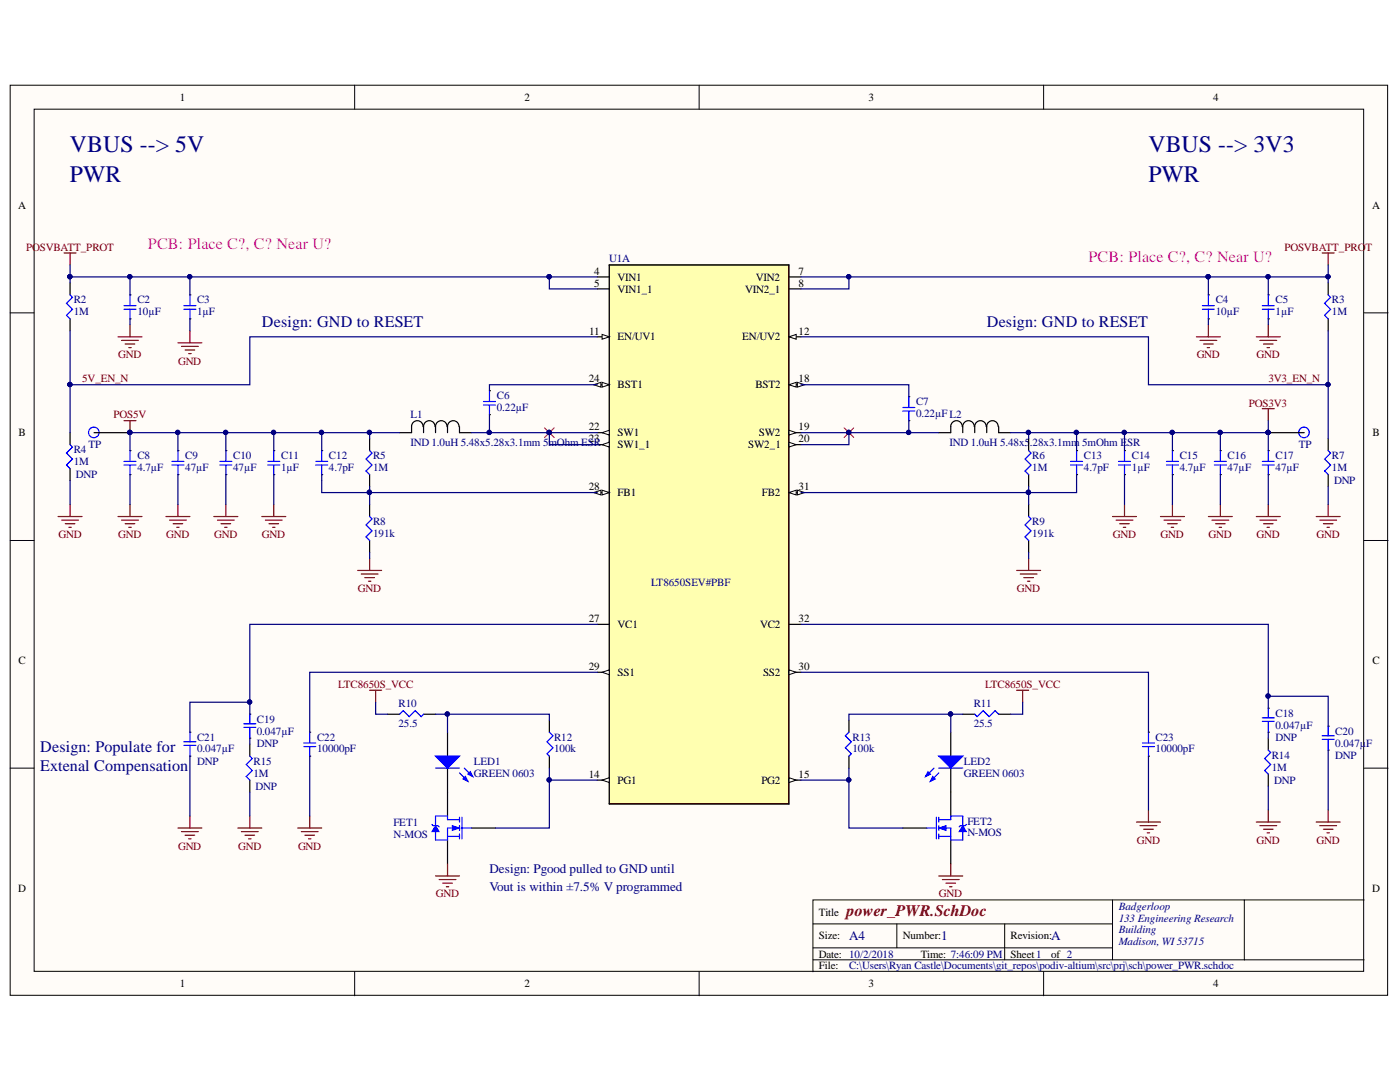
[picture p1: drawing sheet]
<svg xmlns="http://www.w3.org/2000/svg" width="279mm" height="216mm" viewBox="0 0 279 216" stroke-linecap="round" stroke-linejoin="round" font-family="sans-serif">
<defs><g id="words">
<g font-size="4.7" fill="#000080">
<text x="14" y="30.3">VBUS --&gt; 5V</text>
<text x="229.2" y="30.3">VBUS --&gt; 3V3</text>
<text x="14" y="36.3">PWR</text>
<text x="229.2" y="36.3">PWR</text>
</g>
<g font-size="3.2" fill="#f0f">
<text x="29.5" y="49.7">PCB: Place C?, C? Near U?</text>
<text x="217.3" y="52.2">PCB: Place C?, C? Near U?</text>
</g>
<g font-size="3.2" fill="#000080">
<text x="52.3" y="65.3">Design: GND to RESET</text>
<text x="196.9" y="65.3">Design: GND to RESET</text>
<text x="8" y="150.1">Design: Populate for</text>
<text x="8" y="153.8">Extenal Compensation</text>
</g>
<text font-size="3.2" fill="#800000" x="168.9" y="182.7">power_PWR.SchDoc</text>
<g font-size="2.6" fill="#000080">
<text x="97.7" y="174.3">Design: Pgood pulled to GND until</text>
<text x="97.7" y="177.8">Vout is within ±7.5% V programmed</text>
<text x="169.5" y="187.6">A4</text>
<text x="187.8" y="187.6">1</text>
<text x="209.8" y="187.6">A</text>
</g>
<g font-size="2.2">
<text x="35.9" y="20.1">1</text>
<text x="104.7" y="20.1">2</text>
<text x="173.3" y="20.1">3</text>
<text x="242.1" y="20.1">4</text>
<text x="3.6" y="41.6">A</text>
<text x="273.9" y="41.6">A</text>
<text x="118.6" y="57.2">5</text>
<text x="118.6" y="54.8">4</text>
<text x="123.3" y="58.4">VIN1_1</text>
<text x="123.3" y="56">VIN1</text>
<text x="148.7" y="58.4">VIN2_1</text>
<text x="150.8" y="56">VIN2</text>
<text x="159.4" y="57.2">8</text>
<text x="159.4" y="54.8">7</text>
<text x="117.6" y="66.7">11</text>
<text x="123.3" y="67.9">EN/UV1</text>
<text x="148.1" y="67.9">EN/UV2</text>
<text x="159.4" y="66.7">12</text>
<text x="117.5" y="76.3">24</text>
<text x="123.3" y="77.5">BST1</text>
<text x="150.8" y="77.5">BST2</text>
<text x="159.4" y="76.3">18</text>
<text x="3.7" y="87">B</text>
<text x="117.5" y="88.2">23</text>
<text x="117.5" y="85.9">22</text>
<text x="123.3" y="89.4">SW1_1</text>
<text x="123.3" y="87">SW1</text>
<text x="149.3" y="89.4">SW2_1</text>
<text x="151.4" y="87">SW2</text>
<text x="159.4" y="88.2">20</text>
<text x="159.4" y="85.9">19</text>
<text x="273.9" y="87">B</text>
<text x="117.5" y="97.8">28</text>
<text x="123.3" y="99.1">FB1</text>
<text x="152" y="99.1">FB2</text>
<text x="159.4" y="97.8">31</text>
<text x="117.5" y="124.1">27</text>
<text x="123.3" y="125.3">VC1</text>
<text x="151.7" y="125.3">VC2</text>
<text x="159.4" y="124.1">32</text>
<text x="3.7" y="132.5">C</text>
<text x="117.5" y="133.7">29</text>
<text x="123.3" y="134.8">SS1</text>
<text x="152.3" y="134.8">SS2</text>
<text x="159.4" y="133.7">30</text>
<text x="273.9" y="132.5">C</text>
<text x="117.5" y="155.2">14</text>
<text x="159.4" y="155.2">15</text>
<text x="123.3" y="156.4">PG1</text>
<text x="151.9" y="156.4">PG2</text>
<text x="3.6" y="177.9">D</text>
<text x="273.9" y="177.9">D</text>
<text x="163.4" y="182.7">Title</text>
<text x="163.4" y="187.4">Size:</text>
<text x="163.4" y="191.1">Date: 10/2/2018</text>
<text x="180.2" y="187.4">Number:</text>
<text x="183.8" y="191.1">Time: 7:46:09 PM</text>
<text x="201.7" y="187.4">Revision:</text>
<text x="201.7" y="191.1">Sheet1</text>
<text x="209.8" y="191.1">of 2</text>
<text x="35.9" y="197">1</text>
<text x="104.7" y="197">2</text>
<text x="163.4" y="193.5">File:</text>
<text x="173.3" y="197">3</text>
<text x="242.1" y="197">4</text>
</g>
<g font-size="2.2" fill="#800000">
<text x="5.2" y="50">POSVBATT_PROT</text>
<text x="256.3" y="50">POSVBATT_PRO</text>
<text x="272.5" y="50">T</text>
<text x="23.6" y="71.5">GND</text>
<text x="238.8" y="71.5">GND</text>
<text x="250.8" y="71.5">GND</text>
<text x="16.4" y="76.3">5V_EN_N</text>
<text x="35.5" y="72.8">GND</text>
<text x="253.1" y="76.3">3V3_EN_N</text>
<text x="22.7" y="83.5">POS5V</text>
<text x="249.2" y="81.1">POS3V3</text>
<text x="11.7" y="107.3">GND</text>
<text x="23.6" y="107.3">GND</text>
<text x="33.2" y="107.3">GND</text>
<text x="42.7" y="107.3">GND</text>
<text x="52.3" y="107.3">GND</text>
<text x="222.1" y="107.3">GND</text>
<text x="231.6" y="107.3">GND</text>
<text x="241.2" y="107.3">GND</text>
<text x="250.8" y="107.3">GND</text>
<text x="262.8" y="107.3">GND</text>
<text x="71.4" y="118.2">GND</text>
<text x="203" y="118.2">GND</text>
<text x="67.5" y="137.3">LTC8650S_VCC</text>
<text x="196.6" y="137.3">LTC8650S_VCC</text>
<text x="35.5" y="169.5">GND</text>
<text x="47.5" y="169.5">GND</text>
<text x="59.5" y="169.5">GND</text>
<text x="226.9" y="168.3">GND</text>
<text x="250.8" y="168.3">GND</text>
<text x="262.8" y="168.3">GND</text>
<text x="87" y="179.1">GND</text>
<text x="187.4" y="179.1">GND</text>
</g>
<g font-size="2.2" fill="#000080">
<text x="121.6" y="52.4">U1A</text>
<text x="14.7" y="60.5">R2</text>
<text x="14.7" y="62.9">1M</text>
<text x="27.4" y="60.5">C2</text>
<text x="27.4" y="62.9">10µF</text>
<text x="39.3" y="60.5">C3</text>
<text x="39.3" y="62.9">1µF</text>
<text x="242.6" y="60.5">C4</text>
<text x="242.6" y="62.9">10µF</text>
<text x="254.6" y="60.5">C5</text>
<text x="254.6" y="62.9">1µF</text>
<text x="265.8" y="60.5">R3</text>
<text x="265.8" y="62.9">1M</text>
<text x="81.9" y="83.5">L1</text>
<text x="99.2" y="79.7">C6</text>
<text x="99.2" y="82.1">0.22µF</text>
<text x="182.8" y="80.9">C7</text>
<text x="182.8" y="83.2">0.22µF L2</text>
<text x="17.7" y="89.3">TP</text>
<text x="81.9" y="89">IND 1.0uH 5.48x5.28x3.1mm 5mOhm ESR</text>
<text x="189.5" y="89">IND 1.0uH 5.48x5.28x3.1mm</text>
<text x="216" y="89">5mOhm ESR</text>
<text x="259.2" y="89.3">TP</text>
<text x="14.7" y="90.4">R4</text>
<text x="14.7" y="92.8">1M</text>
<text x="15.1" y="95.4">DNP</text>
<text x="27.4" y="91.6">C8</text>
<text x="27.4" y="94">4.7µF</text>
<text x="37" y="91.6">C9</text>
<text x="37" y="94">47µF</text>
<text x="46.5" y="91.6">C10</text>
<text x="46.5" y="94">47µF</text>
<text x="56.1" y="91.6">C11</text>
<text x="56.1" y="94">1µF</text>
<text x="65.6" y="91.6">C12</text>
<text x="65.6" y="94">4.7pF</text>
<text x="74.4" y="91.6">R5</text>
<text x="74.4" y="94">1M</text>
<text x="206" y="91.6">R6</text>
<text x="206" y="94">1M</text>
<text x="216.3" y="91.6">C13</text>
<text x="216.3" y="94">4.7pF</text>
<text x="225.9" y="91.6">C14</text>
<text x="225.9" y="94">1µF</text>
<text x="235.4" y="91.6">C15</text>
<text x="235.4" y="94">4.7µF</text>
<text x="245" y="91.6">C16</text>
<text x="245" y="94">47µF</text>
<text x="254.6" y="91.6">C17</text>
<text x="254.6" y="94">47µF</text>
<text x="265.8" y="91.6">R7</text>
<text x="265.8" y="94">1M</text>
<text x="266.2" y="96.6">DNP</text>
<text x="74.4" y="104.7">R8</text>
<text x="74.4" y="107.2">191k</text>
<text x="206" y="104.7">R9</text>
<text x="206" y="107.2">191k</text>
<text x="129.9" y="116.9">LT8650SEV#PBF</text>
<text x="79.5" y="141.1">R10</text>
<text x="194.3" y="141.1">R11</text>
<text x="254.6" y="143">C18</text>
<text x="39.3" y="147.8">C21</text>
<text x="51.3" y="149">DNP</text>
<text x="51.3" y="144.2">C19</text>
<text x="51.3" y="146.6">0.047µF</text>
<text x="63.3" y="147.8">C22</text>
<text x="79.5" y="145.2">25.5</text>
<text x="110.6" y="147.8">R12</text>
<text x="170.1" y="147.8">R13</text>
<text x="194.3" y="145.2">25.5</text>
<text x="230.6" y="147.8">C23</text>
<text x="254.6" y="147.8">DNP</text>
<text x="254.6" y="145.4">0.047µF</text>
<text x="266.5" y="146.6">C20</text>
<text x="266.5" y="149">0.047µ</text>
<text x="272.7" y="149">F</text>
<text x="39.3" y="152.6">DNP</text>
<text x="39.3" y="150.1">0.047µF</text>
<text x="50.6" y="152.6">R15</text>
<text x="50.6" y="155">1M</text>
<text x="63.3" y="150.1">10000pF</text>
<text x="94.6" y="152.6">LED1</text>
<text x="94.6" y="155">GREEN 0603</text>
<text x="110.6" y="150.1">100k</text>
<text x="170.1" y="150.1">100k</text>
<text x="192.4" y="152.6">LED2</text>
<text x="192.4" y="155">GREEN 0603</text>
<text x="230.6" y="150.1">10000pF</text>
<text x="253.8" y="151.4">R14</text>
<text x="253.8" y="153.8">1M</text>
<text x="266.5" y="151.4">DNP</text>
<text x="51" y="157.6">DNP</text>
<text x="254.3" y="156.4">DNP</text>
<text x="78.5" y="164.8">FET1</text>
<text x="78.5" y="167.1">N-MOS</text>
<text x="193.1" y="164.5">FET2</text>
<text x="193.1" y="166.9">N-MOS</text>
<text x="223.3" y="181.5">Badgerloop</text>
<text x="223.3" y="183.9">133 Engineering Research</text>
<text x="223.3" y="186.3">Building</text>
<text x="223.3" y="188.6">Madison, WI53715</text>
<text x="169.5" y="193.5">C:\Users\Ryan Castle\Documents\git_repos\podiv-altium\src\prj\sch\power_PWR.schdoc</text>
</g>
</g></defs>
<g fill="#fffcf8" stroke="#000" stroke-width=".2">
<path d="M2 17h274.9v181.6h-274.9z"/>
<path d="M6.8 21.8h265.3v172h-265.3z"/>
</g>
<g fill="none" stroke="#000" stroke-width=".2">
<path d="M70.8 17v4.8M139.5 17v4.8M208.3 17v4.8M2 62.4h4.8M272.2 62.4h4.8M2 107.8h4.8M272.2 107.8h4.8M2 153.3h4.8M272.2 153.3h4.8M222 179.6v11.9M248.3 179.6h-86.1v14.3M272.2 179.6h-23.9v11.9"/>
<path d="M70.8 193.9v4.8M139.5 193.9v4.8M162.2 184.4h59.8M162.2 191.5h110M162.2 189.1h59.8M179 184.4v4.7M200.5 184.4v7.1M208.3 193.9v4.8"/>
</g>
<path d="M121.6 52.9h35.8v107.4h-35.8z" fill="#ffffb0" stroke="#800000" stroke-width=".2"/>
<path d="M157.5 88.7h2.4M121.6 160.4v-107.5h35.9v107.5" fill="none" stroke="#000" stroke-width=".24"/>
<path d="M157.5 88.2l1.4 .5-1.4 .5z" fill="#fffcf8"/>
<path d="M157.5 88.2l1.4 .5-1.4 .5z" fill="none" stroke="#000" stroke-width=".2"/>
<path d="M157.5 86.3h2.4" fill="none" stroke="#000" stroke-width=".24"/>
<path d="M157.5 85.9l1.4 .4-1.4 .5z" fill="#fffcf8"/>
<path d="M157.5 85.9l1.4 .4-1.4 .5z" fill="none" stroke="#000" stroke-width=".2"/>
<path d="M119.2 88.7h2.4" fill="none" stroke="#000" stroke-width=".24"/>
<path d="M120.2 88.7l1.4-.5v1z" fill="#fffcf8"/>
<path d="M120.2 88.7l1.4-.5v1z" fill="none" stroke="#000" stroke-width=".2"/>
<path d="M119.2 86.3h2.4" fill="none" stroke="#000" stroke-width=".24"/>
<path d="M120.2 86.3l1.4-.4v.9z" fill="#fffcf8"/>
<path d="M120.2 86.3l1.4-.4v.9z" fill="none" stroke="#000" stroke-width=".2"/>
<path d="M157.5 155.7h2.4" fill="none" stroke="#000" stroke-width=".24"/>
<path d="M157.5 155.2l1.4 .5-1.4 .4z" fill="#fffcf8"/>
<path d="M157.5 155.2l1.4 .5-1.4 .4z" fill="none" stroke="#000" stroke-width=".2"/>
<path d="M119.2 155.7h2.4" fill="none" stroke="#000" stroke-width=".24"/>
<path d="M120.2 155.7l1.4-.5v.9z" fill="#fffcf8"/>
<path d="M120.2 155.7l1.4-.5v.9z" fill="none" stroke="#000" stroke-width=".2"/>
<path d="M119.2 57.6h2.4M119.2 55.3h2.4M157.5 57.6h2.4M157.5 55.3h2.4M157.5 134.1h2.4" fill="none" stroke="#000" stroke-width=".24"/>
<path d="M157.5 133.7l1.4 .4-1.4 .5z" fill="#fffcf8"/>
<path d="M157.5 133.7l1.4 .4-1.4 .5z" fill="none" stroke="#000" stroke-width=".2"/>
<path d="M119.2 134.1h2.4" fill="none" stroke="#000" stroke-width=".24"/>
<path d="M120.2 134.1l1.4-.4v.9z" fill="#fffcf8"/>
<path d="M120.2 134.1l1.4-.4v.9z" fill="none" stroke="#000" stroke-width=".2"/>
<path d="M157.5 98.3h2.4" fill="none" stroke="#000" stroke-width=".24"/>
<path d="M157.5 98.3l1.4-.5v1z" fill="#fffcf8"/>
<path d="M157.5 98.3l1.4-.5v1z" fill="none" stroke="#000" stroke-width=".2"/>
<path d="M159.1 97.8l1.5 .5-1.5 .5z" fill="#fffcf8"/>
<path d="M159.1 97.8l1.5 .5-1.5 .5z" fill="none" stroke="#000" stroke-width=".2"/>
<path d="M119.2 98.3h2.4" fill="none" stroke="#000" stroke-width=".24"/>
<path d="M120.2 97.8l1.4 .5-1.4 .5z" fill="#fffcf8"/>
<path d="M120.2 97.8l1.4 .5-1.4 .5z" fill="none" stroke="#000" stroke-width=".2"/>
<path d="M118.5 98.3l1.4-.5v1z" fill="#fffcf8"/>
<path d="M118.5 98.3l1.4-.5v1z" fill="none" stroke="#000" stroke-width=".2"/>
<path d="M157.5 76.8h2.4" fill="none" stroke="#000" stroke-width=".24"/>
<path d="M157.5 76.8l1.4-.5v.9z" fill="#fffcf8"/>
<path d="M157.5 76.8l1.4-.5v.9z" fill="none" stroke="#000" stroke-width=".2"/>
<path d="M159.1 76.3l1.5 .5-1.5 .4z" fill="#fffcf8"/>
<path d="M159.1 76.3l1.5 .5-1.5 .4z" fill="none" stroke="#000" stroke-width=".2"/>
<path d="M119.2 76.8h2.4" fill="none" stroke="#000" stroke-width=".24"/>
<path d="M120.2 76.3l1.4 .5-1.4 .4z" fill="#fffcf8"/>
<path d="M120.2 76.3l1.4 .5-1.4 .4z" fill="none" stroke="#000" stroke-width=".2"/>
<path d="M118.5 76.8l1.4-.5v.9z" fill="#fffcf8"/>
<path d="M118.5 76.8l1.4-.5v.9z" fill="none" stroke="#000" stroke-width=".2"/>
<path d="M157.5 67.2h2.4" fill="none" stroke="#000" stroke-width=".24"/>
<path d="M157.5 67.2l1.4-.5v1z" fill="#fffcf8"/>
<path d="M157.5 67.2l1.4-.5v1z" fill="none" stroke="#000" stroke-width=".2"/>
<path d="M119.2 67.2h2.4" fill="none" stroke="#000" stroke-width=".24"/>
<path d="M120.2 66.7l1.4 .5-1.4 .5z" fill="#fffcf8"/>
<path d="M120.2 66.7l1.4 .5-1.4 .5z" fill="none" stroke="#000" stroke-width=".2"/>
<g fill="none" stroke="#000" stroke-width=".24">
<path d="M14 56.5v2.3M25.9 58.8h.1M37.9 58.8h.1M241.2 58.8h.1M253.1 58.8h.1M265.1 56.5v2.3M14 63.6v2.4M25.9 63.6h.1M37.9 63.6h.1M97.7 78h.1M181.4 79.2h.1M241.2 63.6h.1"/>
<path d="M253.1 63.6h.1M265.1 63.6v2.4M14 86.3v2.4M14 93.5v2.4M18.8 86.3h7.1M25.9 89.9h.1M25.9 94.7h.1M35.5 89.9h.1M35.5 94.7h.1M45.1 89.9h.1M45.1 94.7h.1M54.6 89.9h.1"/>
<path d="M54.6 94.7h.1M64.2 89.9h.1M64.2 94.7h.1M73.8 87.5v2.4M73.8 94.7v2.4M84.4 85.1a1.15 1.15 0 0 0-1.1-1.2 1.15 1.15 0 0 0-1.2 1.2v1.2h-2.4M86.8 85.1a1.15 1.15 0 0 0-1.1-1.2 1.15 1.15 0 0 0-1.2 1.2v1.2M89.2 85.1a1.15 1.15 0 0 0-1.1-1.2 1.15 1.15 0 0 0-1.2 1.2v1.2M91.6 85.1a1.15 1.15 0 0 0-1.1-1.2 1.15 1.15 0 0 0-1.2 1.2v1.2M91.7 85.1v1.2h2.4M97.7 82.7h.1M181.4 83.9h.1"/>
<path d="M192 85.1a1.15 1.15 0 0 0-1.1-1.2 1.15 1.15 0 0 0-1.2 1.2v1.2h-2.3M194.4 85.1a1.15 1.15 0 0 0-1.1-1.2 1.15 1.15 0 0 0-1.2 1.2v1.2M196.8 85.1a1.15 1.15 0 0 0-1.1-1.2 1.15 1.15 0 0 0-1.2 1.2v1.2M199.2 85.1a1.15 1.15 0 0 0-1.1-1.2 1.15 1.15 0 0 0-1.2 1.2v1.2M199.3 85.1v1.2h2.4M205.3 87.5v2.4M205.3 94.7v2.4M214.9 89.9h.1M214.9 94.7h.1M224.4 89.9h.1M224.4 94.7h.1M234 89.9h.1"/>
<path d="M234 94.7h.1M243.5 89.9h.1M243.5 94.7h.1M253.1 89.9h.1M253.1 94.7h.1M253.1 86.3h7.2M265.1 87.5v2.4M265.1 94.7v2.4M73.8 100.7v2.4M73.8 107.8v2.4M205.3 100.7v2.4M205.3 107.8v2.4"/>
<path d="M119.2 124.6h2.4M157.5 124.6h2.4M37.9 150.9h.1M37.9 146.1h.1M49.9 147.3h.1M49.9 142.5h.1M49.9 148.5v2.4M49.9 155.7v2.4M61.8 146.1h.1M61.8 150.9h.1M89.3 158.1v4.7M229.2 146.1h.1"/>
<path d="M229.2 150.9h.1M253.1 146.1h.1M253.1 141.3h.1M253.1 147.3v2.4M253.1 154.5v2.4M265.1 149.7h.1M265.1 144.9h.1M89.3 167.6v4.8M94.1 165.2h4.8M121.6 160.4h35.9"/>
</g>
<g fill="none" stroke="#00f" stroke-width=".24">
<path d="M14 58.8l.5 .5-1.2 1.2 1.2 1.2-1.2 1.2 .7 .7M25.9 58.8v2.2M37.9 58.8v2.2M241.2 58.8v2.2M253.1 58.8v2.2M265.1 58.8l.4 .5-1.1 1.2 1.1 1.2-1.1 1.2 .7 .7M24.7 61.7h2.4M24.7 61h2.4M25.9 61.7v1.9M36.7 61.7h2.4M36.7 61h2.4M37.9 61.7v1.9"/>
<path d="M97.7 78v2.1M181.4 79.2v2.1M240 61.7h2.4M240 61h2.4M241.2 61.7v1.9M251.9 61.7h2.4M251.9 61h2.4M253.1 61.7v1.9M14 88.7l.5 .5-1.2 1.2 1.2 1.2-1.2 1.2 .7 .7M24.7 92.8h2.4M24.7 92.1h2.4M25.9 89.9v2.2"/>
<path d="M25.9 92.8v1.9M34.3 92.8h2.4M34.3 92.1h2.4M35.5 89.9v2.2M35.5 92.8v1.9M43.9 92.8h2.4M43.9 92.1h2.4M45.1 89.9v2.2M45.1 92.8v1.9M53.4 92.8h2.4M53.4 92.1h2.4M54.6 89.9v2.2"/>
<path d="M54.6 92.8v1.9M63 92.8h2.4M63 92.1h2.4M64.2 89.9v2.2M64.2 92.8v1.9M73.8 89.9l.4 .5-1.1 1.2 1.1 1.2-1.1 1.2 .7 .7M96.5 80.8h2.4M96.5 80.1h2.4M97.7 80.8v1.9M180.2 82h2.4M180.2 81.3h2.4M181.4 82v1.9"/>
<path d="M205.3 89.9l.5 .5-1.2 1.2 1.2 1.2-1.2 1.2 .7 .7M213.7 92.8h2.3M213.7 92.1h2.3M214.9 89.9v2.2M214.9 92.8v1.9M223.2 92.8h2.4M223.2 92.1h2.4M224.4 89.9v2.2M224.4 92.8v1.9M232.8 92.8h2.4M232.8 92.1h2.4M234 89.9v2.2"/>
<path d="M234 92.8v1.9M242.4 92.8h2.3M242.4 92.1h2.3M243.5 89.9v2.2M243.5 92.8v1.9M251.9 92.8h2.4M251.9 92.1h2.4M253.1 89.9v2.2M253.1 92.8v1.9M265.1 89.9l.4 .5-1.1 1.2 1.1 1.2-1.1 1.2 .7 .7M73.8 103.1l.4 .4-1.1 1.2 1.1 1.2-1.1 1.2 .7 .7M205.3 103.1l.5 .4-1.2 1.2 1.2 1.2-1.2 1.2 .7 .7"/>
<path d="M36.7 148h2.4M36.7 148.7h2.4M37.9 146.1v1.9M37.9 148.7v2.2M48.7 144.4h2.4M48.7 145.1h2.4M49.9 150.9l.4 .5-1.2 1.2 1.2 1.2-1.2 1.1 .8 .8M49.9 142.5v1.9M49.9 145.1v2.2M60.6 149h2.4M60.6 148.3h2.4M61.8 146.1v2.2"/>
<path d="M61.8 149v1.9M228 149h2.4M228 148.3h2.4M229.2 146.1v2.2M229.2 149v1.9M251.9 143.2h2.4M251.9 143.9h2.4M253.1 149.7l.5 .5-1.2 1.2 1.2 1.2-1.2 1.2 .7 .7M253.1 141.3v1.9M253.1 143.9v2.2M263.9 146.8h2.4M263.9 147.5h2.4"/>
<path d="M265.1 144.9v1.9M265.1 147.5v2.2M89.3 163.6h2.4M89.3 166.9h2.4M91.7 165.2h-2.4v2.4M91.7 163.1v.9M91.7 164.7v1M91.7 166.4v1M92.2 165.2h1.9M92.2 163.1v4.3"/>
<circle cx="18.7" cy="86.3" r="1.05"/>
<circle cx="260.2" cy="86.3" r="1.05"/>
</g>
<g fill="none" stroke="#800000" stroke-width=".24">
<path d="M12.8 50.5h2.4M14 50.5v2.4M263.9 50.5h2.4M265.1 50.5v2.4M23.6 67.2h4.7M24.3 67.9h3.3M25 68.6h1.9M25.7 69.4h.5M25.9 64.8v2.4M35.5 68.4h4.8M36.2 69.1h3.4M36.9 69.8h2"/>
<path d="M37.7 70.6h.4M37.9 66v2.4M238.8 67.2h4.7M239.5 67.9h3.3M240.2 68.6h1.9M240.9 69.4h.5M241.2 64.8v2.4M250.7 67.2h4.8M251.4 67.9h3.4M252.2 68.6h1.9M252.9 69.4h.5M253.1 64.8v2.4"/>
<path d="M24.7 83.9h2.4M25.9 83.9v2.4M251.9 81.6h2.4M253.1 81.6v2.3M11.6 103.1h4.8M12.3 103.8h3.4M13 104.5h1.9M13.7 105.2h.5M14 100.7v2.4M23.6 103.1h4.7M24.3 103.8h3.3M25 104.5h1.9"/>
<path d="M25.7 105.2h.5M25.9 100.7v2.4M33.1 103.1h4.8M33.8 103.8h3.4M34.6 104.5h1.9M35.3 105.2h.4M35.5 100.7v2.4M42.7 103.1h4.8M43.4 103.8h3.3M44.1 104.5h1.9M44.8 105.2h.5M45.1 100.7v2.4"/>
<path d="M52.2 103.1h4.8M53 103.8h3.3M53.7 104.5h1.9M54.4 105.2h.5M54.6 100.7v2.4M71.4 113.8h4.8M72.1 114.5h3.3M72.8 115.3h1.9M73.5 116h.5M73.8 111.4v2.4M202.9 113.8h4.8M203.6 114.5h3.4"/>
<path d="M204.3 115.3h1.9M205 116h.5M205.3 111.4v2.4M222 103.1h4.8M222.7 103.8h3.4M223.5 104.5h1.9M224.2 105.2h.5M224.4 100.7v2.4M231.6 103.1h4.8M232.3 103.8h3.4M233 104.5h1.9M233.7 105.2h.5"/>
<path d="M234 100.7v2.4M241.2 103.1h4.7M241.9 103.8h3.3M242.6 104.5h1.9M243.3 105.2h.5M243.5 100.7v2.4M250.7 103.1h4.8M251.4 103.8h3.4M252.2 104.5h1.9M252.9 105.2h.5M253.1 100.7v2.4M262.7 103.1h4.8"/>
<path d="M263.4 103.8h3.3M264.1 104.5h1.9M264.8 105.2h.5M265.1 100.7v2.4M35.5 165.2h4.8M36.2 165.9h3.4M36.9 166.7h2M37.7 167.4h.4M37.9 162.8v2.4M47.5 165.2h4.7M48.2 165.9h3.3M48.9 166.7h1.9"/>
<path d="M49.6 167.4h.5M49.9 162.8v2.4M59.4 165.2h4.8M60.1 165.9h3.4M60.9 166.7h1.9M61.6 167.4h.5M61.8 162.8v2.4M226.8 164h4.8M227.5 164.7h3.4M228.2 165.5h2M229 166.2h.4M229.2 161.6v2.4"/>
<path d="M250.7 164h4.8M251.4 164.7h3.4M252.2 165.5h1.9M252.9 166.2h.5M253.1 161.6v2.4M262.7 164h4.8M263.4 164.7h3.3M264.1 165.5h1.9M264.8 166.2h.5M265.1 161.6v2.4"/>
</g>
<g fill="#000080" stroke="#000080" stroke-width=".2">
<circle cx="25.9" cy="86.3" r=".43"/>
<circle cx="253.1" cy="86.3" r=".43"/>
<circle cx="109.6" cy="86.3" r=".43"/>
<circle cx="169.4" cy="86.3" r=".43"/>
<circle cx="13.9" cy="55.2" r=".43"/>
</g>
<path d="M108.7 85.4l1.9 1.9M110.6 85.4l-1.9 1.9M168.5 85.4l1.9 1.9M170.4 85.4l-1.9 1.9" fill="none" stroke="#f00" stroke-width=".2"/>
<path d="M90.3 164.7l1.4 .5-1.4 .5z" fill="#00f"/>
<path d="M90.3 164.7l1.4 .5-1.4 .5z" fill="none" stroke="#00f" stroke-width=".2"/>
<path d="M86.9 165.9v1.7h2.4M89.3 163.6v-.8h-2.4v1.9" fill="none" stroke="#00f" stroke-width=".24"/>
<path d="M86.9 164.7l.7 1.2h-1.4z" fill="#00f"/>
<path d="M86.9 164.7l.7 1.2h-1.4z" fill="none" stroke="#00f" stroke-width=".2"/>
<path d="M109.6 146.1l.8 .7-1.2 1.2 1.2 1.2-1.2 1.2 .4 .5M86.2 164.5l.2 .2h1l.2 .3" fill="none" stroke="#00f" stroke-width=".24"/>
<path d="M73.8 137.7h2.4M75 137.7v2.4M86.9 174.8h4.8M87.6 175.5h3.4M88.4 176.2h1.9M89.1 176.9h.5M89.3 172.4v2.4" fill="none" stroke="#800000" stroke-width=".24"/>
<path d="M89.3 146.1v4.8M89.3 153.3v4.8M109.6 143.7v2.4M109.6 150.9v2.4" fill="none" stroke="#000" stroke-width=".24"/>
<path d="M86.9 150.9h4.8l-2.4 2.4z" fill="#00f"/>
<path d="M86.9 150.9h4.8l-2.4 2.4zM91.7 154.2l1.7 1.7M92.7 153.3l1.6 1.6" fill="none" stroke="#00f" stroke-width=".24"/>
<path d="M92.4 155.4l.5-.5 .5 1z" fill="#00f"/>
<path d="M92.4 155.4l.5-.5 .5 1z" fill="none" stroke="#00f" stroke-width=".24"/>
<path d="M93.4 154.5l.5-.5 .4 .9z" fill="#00f"/>
<path d="M79.7 142.5l.8-.7 1.2 1.2 1.2-1.2 1.2 1.2 .4-.5M86.9 153.3h4.8M93.4 154.5l.5-.5 .4 .9zM185 165.2h1.9M186.9 163.1v4.3M187.4 163.6h2.3M187.4 165.2h2.3v2.4M187.4 166.9h2.3M187.4 163.1v.9M187.4 164.7v1M187.4 166.4v1" fill="none" stroke="#00f" stroke-width=".24"/>
<path d="M77.4 142.5h2.3M84.5 142.5h2.4M189.7 158.1v4.7M180.2 165.2h4.8M189.7 167.6v4.8" fill="none" stroke="#000" stroke-width=".24"/>
<g fill="none" stroke="#000080" stroke-width=".24">
<path d="M14 52.9v2.4M25.9 55.3v3.5M37.9 55.3v3.5M109.6 55.3v2.3h9.6M109.6 55.3h-95.6v1.2M109.6 55.3h9.6M159.9 55.3h81.3M169.4 55.3v2.3h-9.5M241.2 55.3h11.9v3.5M241.2 55.3v3.5M253.1 55.3h12v1.2M265.1 52.9v2.4"/>
<path d="M14 66v20.3M25.9 63.6v1.2M37.9 63.6v2.4M119.2 76.8h-21.5v1.2M119.2 67.2h-69.3v9.6h-35.9M159.9 67.2h69.3v9.6h35.9M159.9 76.8h21.5v2.4M241.2 63.6v1.2M253.1 63.6v1.2M265.1 66v21.5M14 95.9v4.8M25.9 94.7v6"/>
<path d="M35.5 86.3h-9.6v3.6M35.5 94.7v6M45.1 86.3v3.6M45.1 94.7v6M54.6 86.3v3.6M54.6 94.7v6M64.2 86.3v3.6M73.8 97.1v3.6M73.8 86.3v1.2M79.7 86.3h-44.2v3.6M94.1 86.3h15.5M97.7 82.7v3.6"/>
<path d="M119.2 86.3h-9.6v2.4h9.6M159.9 86.3h9.5v2.4h-9.5M169.4 86.3h18M181.4 83.9v2.4M201.7 86.3h13.2v3.6M205.3 86.3v1.2M205.3 97.1v3.6M214.9 86.3h9.5v3.6M214.9 94.7v3.6h-55M224.4 94.7v6M224.4 86.3h9.6M234 89.9v-3.6h9.5v3.6"/>
<path d="M234 94.7v6M243.5 86.3h9.6v3.6M243.5 94.7v6M253.1 83.9v2.4M253.1 94.7v6M265.1 97.1v3.6M73.8 110.2v1.2M205.3 110.2v1.2M119.2 124.6h-69.3v15.5M119.2 134.1h-57.4v12M159.9 134.1h69.3v12M159.9 124.6h93.2v14.3"/>
<path d="M37.9 150.9v11.9M49.9 142.5v-2.4h-12v6M49.9 147.3v1.2M49.9 158.1v4.7M61.8 150.9v11.9M75 140.1v2.4h2.4M86.9 142.5h2.4v3.6M89.3 142.5h20.3v1.2M109.6 153.3v2.4M119.2 155.7h-9.6v9.5h-10.7M229.2 150.9v10.7M253.1 141.3v-2.4h12v6"/>
<path d="M253.1 146.1v1.2M253.1 156.9v4.7M265.1 149.7v11.9"/>
</g>
<g fill="#000080" stroke="#000080" stroke-width=".2">
<circle cx="109.6" cy="55.2" r=".43"/>
<circle cx="169.4" cy="55.2" r=".43"/>
<circle cx="241.1" cy="55.2" r=".43"/>
<circle cx="253.1" cy="55.2" r=".43"/>
<circle cx="25.9" cy="55.2" r=".43"/>
<circle cx="37.9" cy="55.2" r=".43"/>
<circle cx="13.9" cy="76.7" r=".43"/>
<circle cx="109.6" cy="86.3" r=".43"/>
<circle cx="25.9" cy="86.3" r=".43"/>
<circle cx="35.5" cy="86.3" r=".43"/>
<circle cx="73.7" cy="86.3" r=".43"/>
<circle cx="64.2" cy="86.3" r=".43"/>
<circle cx="54.6" cy="86.3" r=".43"/>
<circle cx="45" cy="86.3" r=".43"/>
<circle cx="97.6" cy="86.3" r=".43"/>
<circle cx="49.8" cy="140.1" r=".43"/>
<circle cx="265" cy="76.7" r=".43"/>
<circle cx="265" cy="55.2" r=".43"/>
<circle cx="169.4" cy="86.3" r=".43"/>
<circle cx="181.3" cy="86.3" r=".43"/>
<circle cx="224.4" cy="86.3" r=".43"/>
<circle cx="214.8" cy="86.3" r=".43"/>
<circle cx="233.9" cy="86.3" r=".43"/>
<circle cx="243.5" cy="86.3" r=".43"/>
<circle cx="253.1" cy="86.3" r=".43"/>
<circle cx="13.9" cy="55.2" r=".43"/>
<circle cx="253.1" cy="138.9" r=".43"/>
<circle cx="205.2" cy="98.2" r=".43"/>
<circle cx="205.2" cy="86.3" r=".43"/>
<circle cx="73.7" cy="98.2" r=".43"/>
<circle cx="109.6" cy="155.6" r=".43"/>
<circle cx="89.3" cy="142.5" r=".43"/>
</g>
<path d="M187.4 165.2l1.4-.5v1z" fill="#00f"/>
<path d="M187.4 165.2l1.4-.5v1z" fill="none" stroke="#00f" stroke-width=".2"/>
<path d="M189.7 163.6v-.8h2.4v1.9M192.1 165.9v1.7h-2.4" fill="none" stroke="#00f" stroke-width=".24"/>
<path d="M192.1 164.7l.8 1.2h-1.5z" fill="#00f"/>
<path d="M192.1 164.7l.8 1.2h-1.5z" fill="none" stroke="#00f" stroke-width=".2"/>
<path d="M169.4 146.1l-.7 .7 1.2 1.2-1.2 1.2 1.2 1.2-.5 .5M192.9 164.5l-.3 .2h-.9l-.3 .3" fill="none" stroke="#00f" stroke-width=".24"/>
<path d="M202.9 137.7h2.4M204.1 137.7v2.4M187.4 174.8h4.7M188.1 175.5h3.3M188.8 176.2h1.9M189.5 176.9h.5M189.7 172.4v2.4" fill="none" stroke="#800000" stroke-width=".24"/>
<path d="M169.4 143.7v2.4M169.4 150.9v2.4M189.7 146.1v4.8M189.7 153.3v4.8" fill="none" stroke="#000" stroke-width=".24"/>
<path d="M187.4 150.9h4.7l-2.4 2.4z" fill="#00f"/>
<path d="M186.4 153.3l-1.7 1.6M187.4 150.9h4.7l-2.4 2.4zM187.4 154.2l-1.7 1.7" fill="none" stroke="#00f" stroke-width=".24"/>
<path d="M186.2 154.9l.4 .5-.9 .5z" fill="#00f"/>
<path d="M186.2 154.9l.4 .5-.9 .5z" fill="none" stroke="#00f" stroke-width=".24"/>
<path d="M185.2 154l.5 .5-1 .4z" fill="#00f"/>
<path d="M185.2 154l.5 .5-1 .4zM187.4 153.3h4.7M194.5 142.5l.5 .5 1.2-1.2 1.2 1.2 1.2-1.2 .7 .7" fill="none" stroke="#00f" stroke-width=".24"/>
<path d="M192.1 142.5h2.4M199.3 142.5h2.4" fill="none" stroke="#000" stroke-width=".24"/>
<path d="M64.2 94.7v3.6h55M159.9 155.7h9.5v9.5h10.8M169.4 153.3v2.4M189.7 142.5h-20.3v1.2M192.1 142.5h-2.4v3.6M204.1 140.1v2.4h-2.4" fill="none" stroke="#000080" stroke-width=".24"/>
<g fill="#000080" stroke="#000080" stroke-width=".2">
<circle cx="169.4" cy="155.6" r=".43"/>
<circle cx="189.7" cy="142.5" r=".43"/>
<circle cx="73.7" cy="98.2" r=".43"/>
</g>
<use href="#words"/>
</svg>
